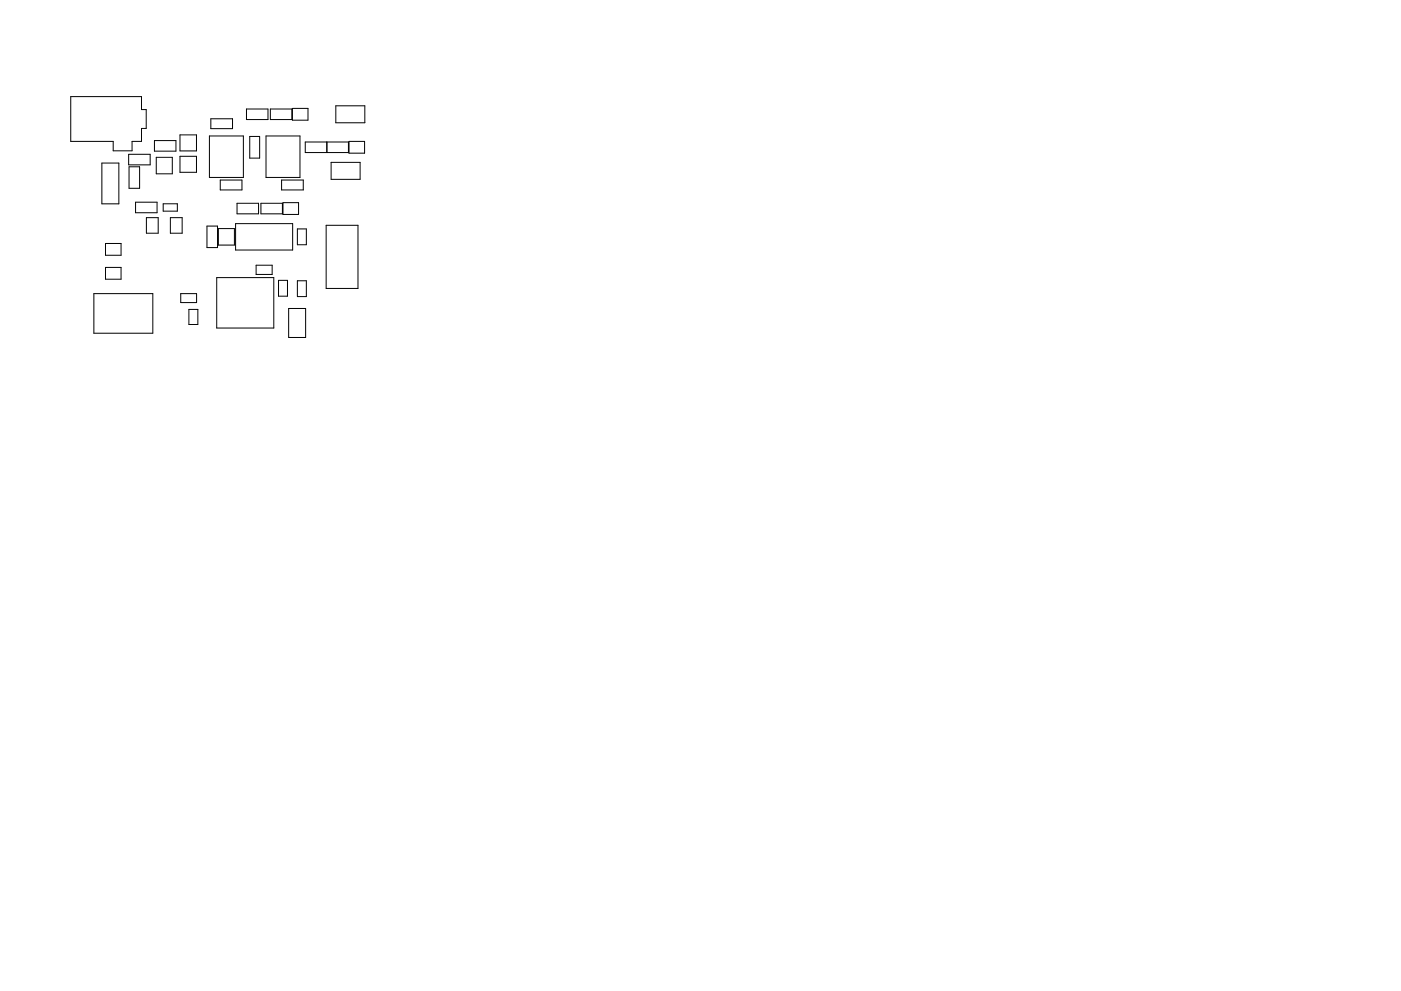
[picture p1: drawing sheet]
<svg xmlns="http://www.w3.org/2000/svg" width="297mm" height="210mm" viewBox="0 0 297 210" stroke-linecap="round" stroke-linejoin="round" font-family="sans-serif">
<g fill="none" stroke="#000" stroke-width=".21">
<path d="M15 20.5h15v2.7h1v4h-1v2.8h-2v2h-4v-2h-9zM21.6 34.6h3.6v8.6h-3.6zM27.3 32.7h4.5v2.3h-4.5zM27.4 35.4h2.2v4.5h-2.2zM32.7 29.8h4.6v2.3h-4.6zM33.1 33.4h3.4v3.5h-3.4zM38.2 28.6h3.5v3.4h-3.5zM38.2 33.2h3.5v3.4h-3.5zM44.4 28.8h7.2v8.8h-7.2zM44.7 25.2h4.6v2.1h-4.6zM46.7 38.2h4.6v2.1h-4.6zM52.3 23.1h4.5v2.3h-4.5z"/>
<path d="M53 28.9h2v4.6h-2zM56.4 28.8h7.2v8.8h-7.2zM57.3 23.1h4.6v2.3h-4.6zM59.7 38.2h4.6v2.1h-4.6zM62 23h3.3v2.5h-3.3zM64.7 30.1h9.2v2.3h-9.2zM69.3 30.1v2.3M70.2 34.4h6.2v3.6h-6.2zM71.2 22.4h6.2v3.6h-6.2zM74 30h3.3v2.5h-3.3zM22.4 51.7h3.3v2.5h-3.3zM22.4 56.7h3.3v2.5h-3.3z"/>
<path d="M28.7 42.9h4.6v2.2h-4.6zM31 46.2h2.5v3.3h-2.5zM34.6 43.2h3v1.6h-3zM36.1 46.2h2.5v3.3h-2.5zM43.9 48h2.2v4.5h-2.2zM46 58.9h12v10.7h-12zM46.3 48.5h3.4v3.5h-3.4zM50 47.4h12v5.6h-12zM50.3 43.1h4.5v2.3h-4.5zM54.3 56.3h3.4v1.9h-3.4zM55.3 43.1h4.6v2.3h-4.6zM59 59.5h2v3.3h-2z"/>
<path d="M60 43h3.3v2.5h-3.3zM63 48.6h2v3.3h-2zM63 59.6h2v3.3h-2zM69.1 47.8h6.8v13.4h-6.8zM19.9 62.3h12.5v8.4h-12.5zM38.3 62.3h3.4v1.9h-3.4zM40 65.6h1.9v3.2h-1.9zM61.2 65.4h3.6v6.2h-3.6z"/>
</g>
</svg>
